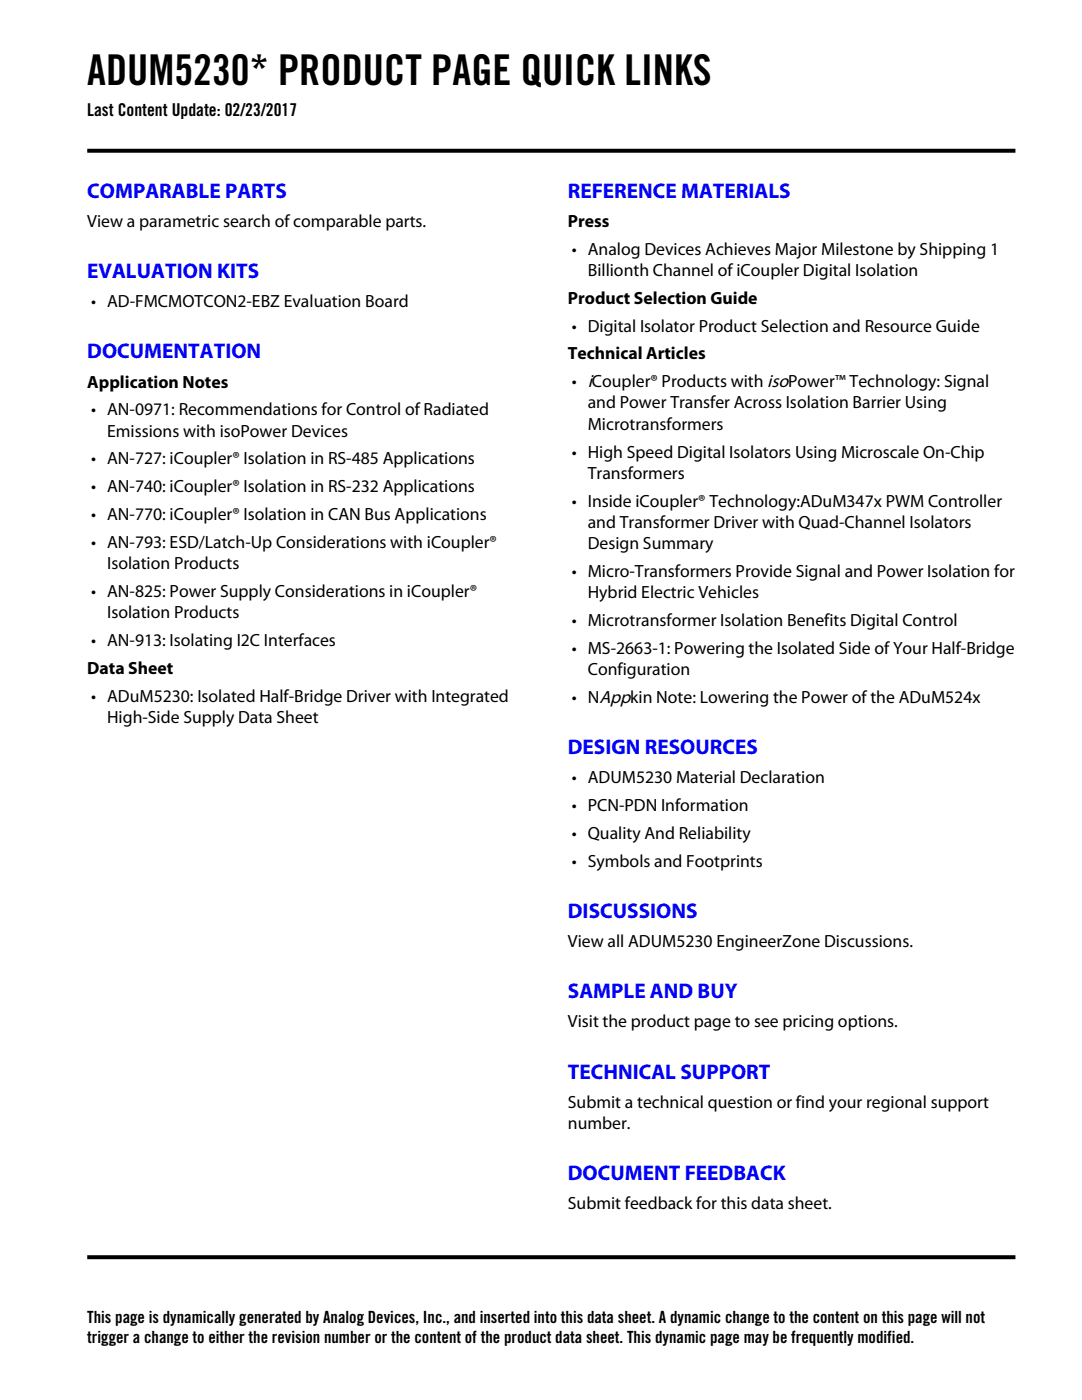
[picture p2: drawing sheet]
<svg xmlns="http://www.w3.org/2000/svg" width="216mm" height="279mm" viewBox="0 0 216 279" stroke-linecap="round" stroke-linejoin="round" font-family="sans-serif">
<defs><g id="words">
<text font-size="8.5" x="17.4" y="17">ADUM5230* PRODUCT PAGE QUICK LINKS</text>
<g font-size="4.2" fill="#00f">
<text x="17.4" y="39.5">COMPARABLE PARTS</text>
<text x="113.3" y="39.5">REFERENCE MATERIALS</text>
<text x="17.4" y="55.5">EVALUATION KITS</text>
<text x="17.4" y="71.5">DOCUMENTATION</text>
<text x="113.3" y="150.5">DESIGN RESOURCES</text>
<text x="113.3" y="183.2">DISCUSSIONS</text>
<text x="113.3" y="199.2">SAMPLE AND BUY</text>
<text x="113.3" y="215.3">TECHNICAL SUPPORT</text>
<text x="113.3" y="235.5">DOCUMENT FEEDBACK</text>
</g>
<g font-size="3.5">
<text x="17.4" y="23.1">Last Content Update: 02/23/2017</text>
<text x="17.4" y="45.3">View a parametric search of comparable parts.</text>
<text x="113.3" y="45.3">Press</text>
<text x="114.1" y="50.8">• Analog Devices Achieves Major Milestone by Shipping 1</text>
<text x="117.3" y="55.1">Billionth Channel of iCoupler Digital Isolation</text>
<text x="18.2" y="61.3">• AD-FMCMOTCON2-EBZ Evaluation Board</text>
<text x="113.3" y="60.6">Product Selection Guide</text>
<text x="113.3" y="71.7">Technical Articles</text>
<text x="114.1" y="66.2">• Digital Isolator Product Selection and Resource Guide</text>
<text x="17.4" y="77.3">Application Notes</text>
<text x="114.1" y="77.3">• iCoupler® Products with isoPower™ Technology: Signal</text>
<text x="18.2" y="82.9">• AN-0971: Recommendations for Control of Radiated</text>
<text x="117.3" y="81.5">and Power Transfer Across Isolation Barrier Using</text>
<text x="21.4" y="87.1">Emissions with isoPower Devices</text>
<text x="117.3" y="85.8">Microtransformers</text>
<text x="18.2" y="92.7">• AN-727: iCoupler® Isolation in RS-485 Applications</text>
<text x="114.1" y="91.3">• High Speed Digital Isolators Using Microscale On-Chip</text>
<text x="117.3" y="95.5">Transformers</text>
<text x="18.2" y="98.2">• AN-740: iCoupler® Isolation in RS-232 Applications</text>
<text x="114.1" y="101.1">• Inside iCoupler® Technology:ADuM347x PWM Controller</text>
<text x="18.2" y="103.8">• AN-770: iCoupler® Isolation in CAN Bus Applications</text>
<text x="117.3" y="105.3">and Transformer Driver with Quad-Channel Isolators</text>
<text x="18.2" y="109.4">• AN-793: ESD/Latch-Up Considerations with iCoupler®</text>
<text x="21.4" y="113.6">Isolation Products</text>
<text x="117.3" y="109.6">Design Summary</text>
<text x="18.2" y="119.1">• AN-825: Power Supply Considerations in iCoupler®</text>
<text x="114.1" y="115.1">• Micro-Transformers Provide Signal and Power Isolation for</text>
<text x="117.3" y="119.4">Hybrid Electric Vehicles</text>
<text x="21.4" y="123.4">Isolation Products</text>
<text x="114.1" y="124.9">• Microtransformer Isolation Benefits Digital Control</text>
<text x="18.2" y="128.9">• AN-913: Isolating I2C Interfaces</text>
<text x="114.1" y="130.5">• MS-2663-1: Powering the Isolated Side of Your Half-Bridge</text>
<text x="17.4" y="134.5">Data Sheet</text>
<text x="117.3" y="134.7">Configuration</text>
<text x="18.2" y="140">• ADuM5230: Isolated Half-Bridge Driver with Integrated</text>
<text x="114.1" y="140.3">• NAppkin Note: Lowering the Power of the ADuM524x</text>
<text x="21.4" y="144.3">High-Side Supply Data Sheet</text>
<text x="114.1" y="156.3">• ADUM5230 Material Declaration</text>
<text x="114.1" y="161.9">• PCN-PDN Information</text>
<text x="114.1" y="167.4">• Quality And Reliability</text>
<text x="114.1" y="173">• Symbols and Footprints</text>
<text x="113.3" y="189">View all ADUM5230 EngineerZone Discussions.</text>
<text x="113.3" y="205">Visit the product page to see pricing options.</text>
<text x="113.3" y="221.1">Submit a technical question or find your regional support</text>
<text x="113.3" y="225.3">number.</text>
<text x="113.3" y="241.3">Submit feedback for this data sheet.</text>
</g>
<g font-size="3.4">
<text x="17.4" y="264.1">This page is dynamically generated by Analog Devices, Inc., and inserted into this data sheet. A dynamic change to the content on this page will not</text>
<text x="17.4" y="268.1">trigger a change to either the revision number or the content of the product data sheet. This dynamic page may be frequently modified.</text>
</g>
</g></defs>
<g fill="#000">
<path d="M17.4 29.7h92.4l.4 .8h-92.8zM109.8 29.7h92.8v.8h-92.4z"/>
<path d="M17.4 250.5h92.4l.4 .8h-92.8zM109.8 250.5h92.8v.8h-92.4z"/>
</g>
<use href="#words"/>
</svg>
